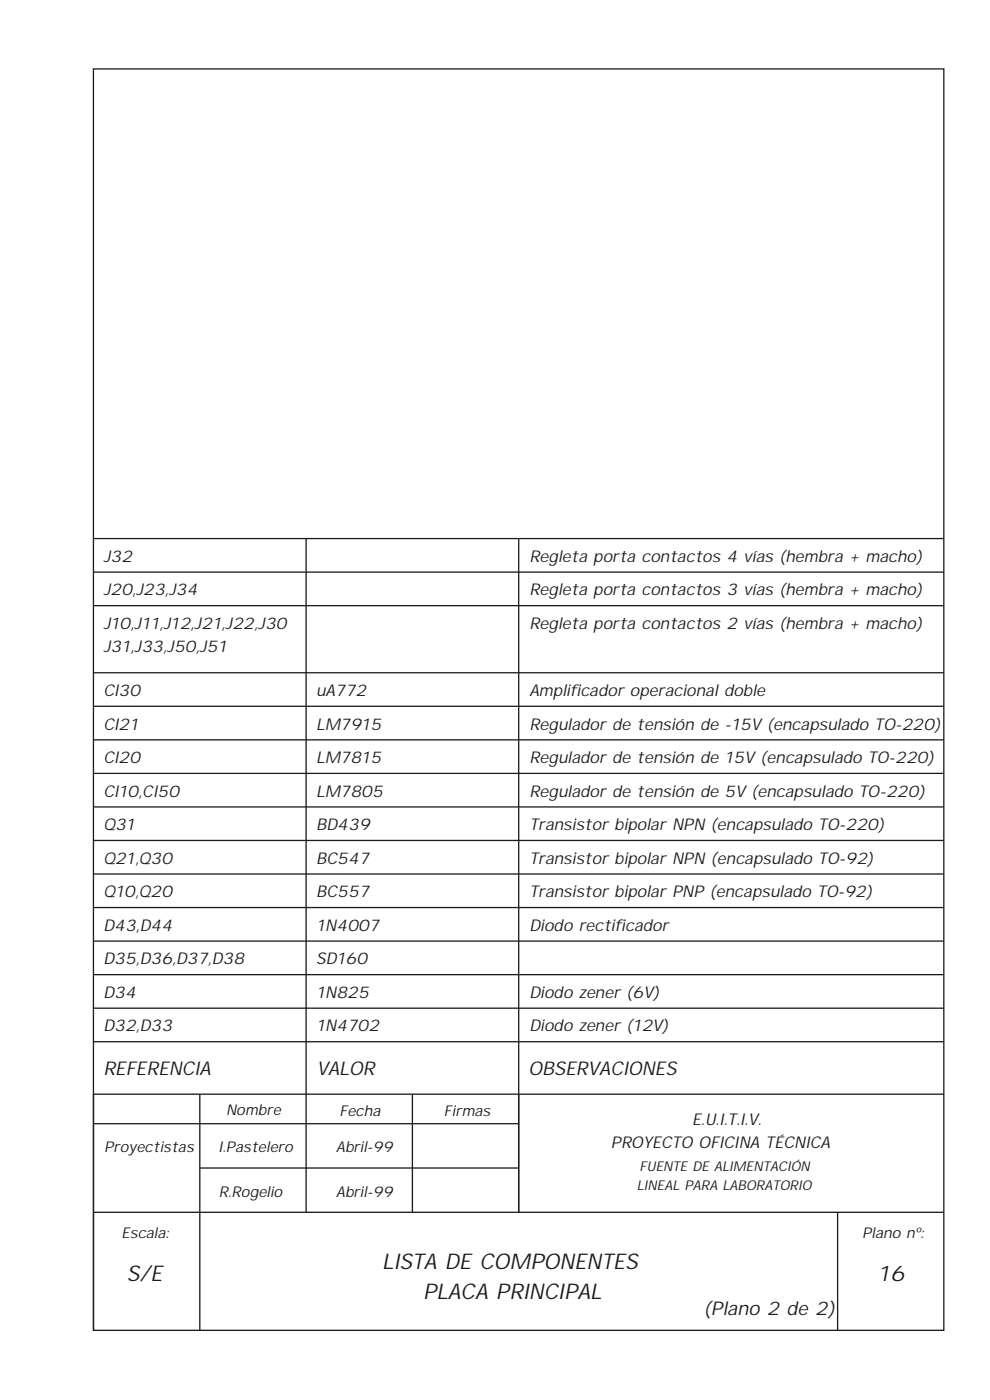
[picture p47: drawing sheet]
<svg xmlns="http://www.w3.org/2000/svg" width="210mm" height="296mm" viewBox="0 0 210 296" stroke-linecap="round" stroke-linejoin="round" font-family="sans-serif">
<defs><g id="words">
<g font-size="4.6" fill="#1f1a17">
<text x="80.9" y="268.5">LISTA DE COMPONENTES</text>
<text x="26.9" y="271.2">S/E</text>
<text x="89.5" y="274.9">PLACA PRINCIPAL</text>
<text x="185.8" y="271.2">16</text>
</g>
<g font-size="4" fill="#1f1a17">
<text x="21.9" y="227.6">REFERENCIA</text>
<text x="67" y="227.6">VALOR</text>
<text x="111.9" y="227.6">OBSERVACIONES</text>
<text x="148.9" y="278.2">(Plano 2 de 2)</text>
</g>
<g font-size="3.4" fill="#1f1a17">
<text x="21.9" y="118.9">J32</text>
<text x="112.1" y="118.9">Regleta porta contactos 4 vías (hembra + macho)</text>
<text x="21.9" y="126">J20,J23,J34</text>
<text x="112.1" y="126">Regleta porta contactos 3 vías (hembra + macho)</text>
<text x="21.9" y="133.1">J10,J11,J12,J21,J22,J30</text>
<text x="21.9" y="137.9">J31,J33,J50,J51</text>
<text x="112.1" y="133.1">Regleta porta contactos 2 vías (hembra + macho)</text>
<text x="21.9" y="147.3">CI30</text>
<text x="66.9" y="147.3">uA772</text>
<text x="112.1" y="147.3">Amplificador operacional doble</text>
<text x="21.9" y="154.4">CI21</text>
<text x="66.9" y="154.4">LM7915</text>
<text x="112.1" y="154.4">Regulador de tensión de -15V (encapsulado TO-220)</text>
<text x="21.9" y="161.5">CI20</text>
<text x="66.9" y="161.5">LM7815</text>
<text x="112.1" y="161.5">Regulador de tensión de 15V (encapsulado TO-220)</text>
<text x="21.9" y="168.6">CI10,CI50</text>
<text x="66.9" y="168.6">LM7805</text>
<text x="112.1" y="168.6">Regulador de tensión de 5V (encapsulado TO-220)</text>
<text x="21.9" y="175.7">Q31</text>
<text x="66.9" y="175.7">BD439</text>
<text x="112.1" y="175.7">Transistor bipolar NPN (encapsulado TO-220)</text>
<text x="21.9" y="182.8">Q21,Q30</text>
<text x="66.9" y="182.8">BC547</text>
<text x="112.1" y="182.8">Transistor bipolar NPN (encapsulado TO-92)</text>
<text x="21.9" y="189.9">Q10,Q20</text>
<text x="66.9" y="189.9">BC557</text>
<text x="112.1" y="189.9">Transistor bipolar PNP (encapsulado TO-92)</text>
<text x="21.9" y="197">D43,D44</text>
<text x="66.9" y="197">1N4007</text>
<text x="112.1" y="197">Diodo rectificador</text>
<text x="21.9" y="204.1">D35,D36,D37,D38</text>
<text x="66.9" y="204.1">SD160</text>
<text x="21.9" y="211.2">D34</text>
<text x="66.9" y="211.2">1N825</text>
<text x="112.1" y="211.2">Diodo zener (6V)</text>
<text x="21.9" y="218.3">D32,D33</text>
<text x="66.9" y="218.3">1N4702</text>
<text x="112.1" y="218.3">Diodo zener (12V)</text>
<text x="146.5" y="238.1">E.U.I.T.I.V.</text>
<text x="129.3" y="242.9">PROYECTO OFICINA TÉCNICA</text>
</g>
<g font-size="3.1" fill="#1f1a17">
<text x="47.8" y="236.1">Nombre</text>
<text x="71.9" y="236.2">Fecha</text>
<text x="94" y="236.2">Firmas</text>
<text x="22.1" y="243.8">Proyectistas</text>
<text x="46.2" y="243.9">I.Pastelero</text>
<text x="71.2" y="243.8">Abril-99</text>
<text x="46.3" y="253.3">R.Rogelio</text>
<text x="71.2" y="253.4">Abril-99</text>
<text x="25.7" y="262">Escala:</text>
<text x="182.5" y="262">Plano nº:</text>
</g>
<g font-size="2.9" fill="#1f1a17">
<text x="134.8" y="251.8">LINEAL PARA LABORATORIO</text>
<text x="135.4" y="247.8">FUENTE DE ALIMENTACIÓN</text>
</g>
</g></defs>
<g fill="none" stroke="#1f1a17" stroke-width=".28">
<path d="M19.8 14.6h180v267h-180zM19.8 114h179.9M64.8 114.1v142.5M109.8 114v142.6M19.8 128.2h179.9M19.8 121.1h179.9M19.8 156.6h179.9M19.8 149.5h179.9M19.8 142.4h179.9M19.8 177.9h179.9M19.8 170.8h179.9M19.8 163.7h179.9"/>
<path d="M19.8 199.2h179.9M19.8 192.1h179.9M19.8 185h179.9M19.8 213.4h179.9M19.8 206.3h179.9M19.8 220.5h179.9M19.8 231.6h180zM19.8 237.9h90zM19.8 231.6v50M42.3 231.6v50M87.3 231.6v25M19.8 256.6h180z"/>
<path d="M42.3 247.2h67.5zM177.3 256.6v25"/>
</g>
<use href="#words"/>
</svg>
